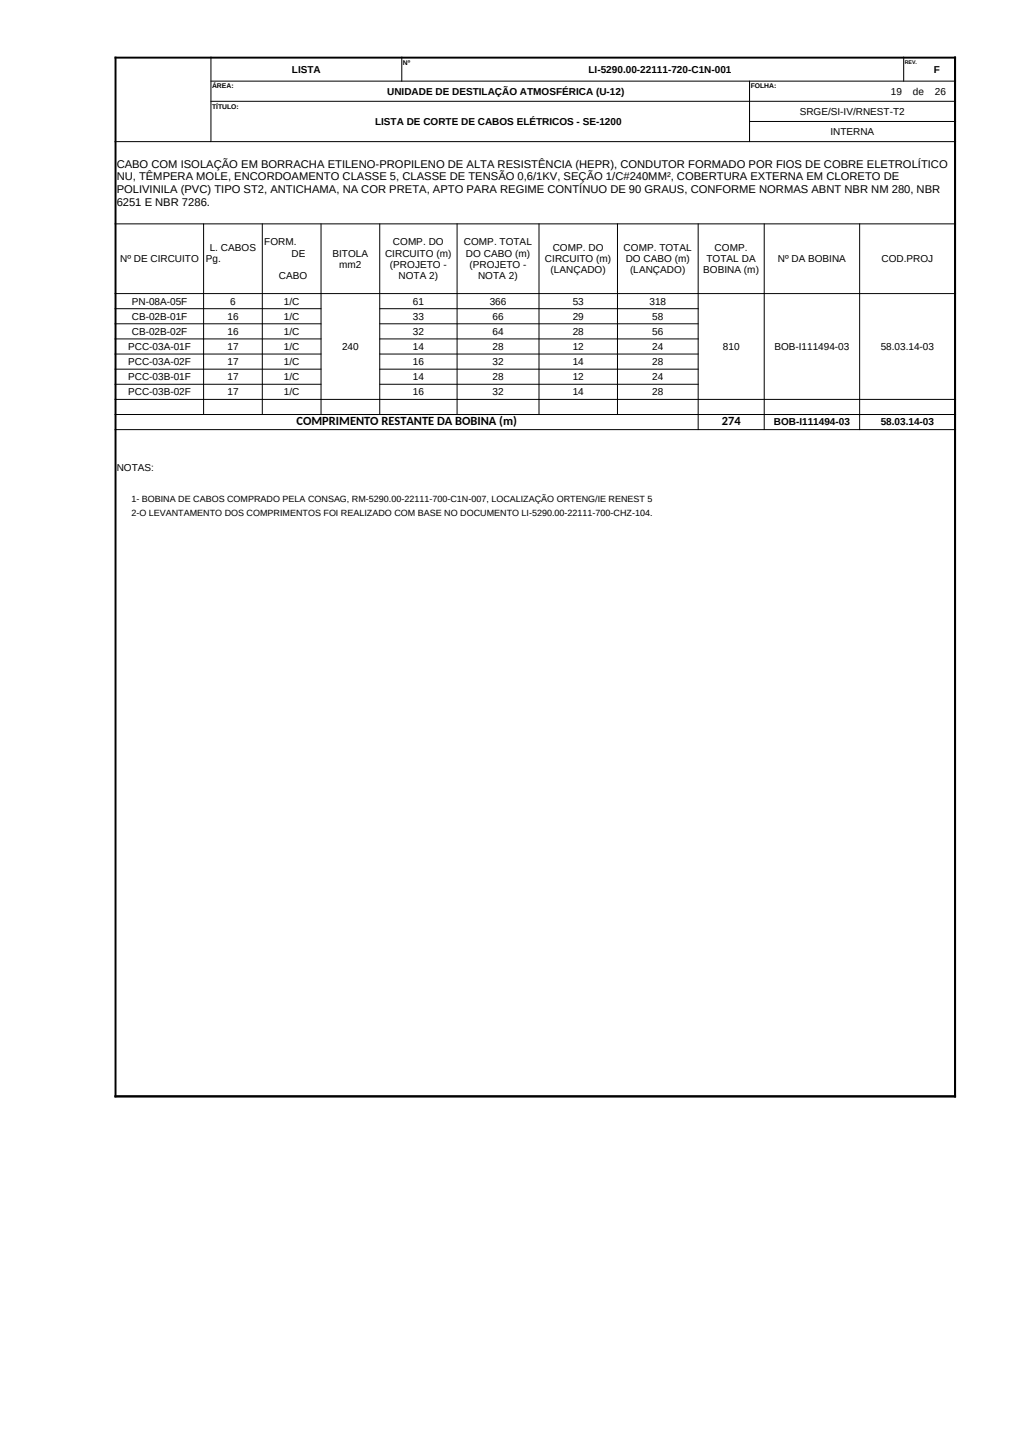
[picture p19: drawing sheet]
<svg xmlns="http://www.w3.org/2000/svg" width="210mm" height="297mm" viewBox="0 0 210 297" stroke-linecap="round" stroke-linejoin="round" font-family="sans-serif">
<defs><g id="words">
<g font-size="2.6">
<text x="61.6" y="88.4">COMPRIMENTO RESTANTE DA BOBINA (m)</text>
<text x="150" y="88.4">274</text>
</g>
<g font-size="2.3">
<text x="24.2" y="34.9">CABO COM ISOLAÇÃO EM BORRACHA ETILENO-PROPILENO DE ALTA RESISTÊNCIA (HEPR), CONDUTOR FORMADO POR FIOS DE COBRE ELETROLÍTICO</text>
<text x="24.2" y="37.5">NU, TÊMPERA MOLE, ENCORDOAMENTO CLASSE 5, CLASSE DE TENSÃO 0,6/1KV, SEÇÃO 1/C#240MM², COBERTURA EXTERNA EM CLORETO DE</text>
<text x="24.2" y="40.1">POLIVINILA (PVC) TIPO ST2, ANTICHAMA, NA COR PRETA, APTO PARA REGIME CONTÍNUO DE 90 GRAUS, CONFORME NORMAS ABNT NBR NM 280, NBR</text>
<text x="24.2" y="42.7">6251 E NBR 7286.</text>
</g>
<g font-size="2.1">
<text x="60.6" y="15.1">LISTA</text>
<text x="122.3" y="15.1">LI-5290.00-22111-720-C1N-001</text>
<text x="193.9" y="15.1">F</text>
<text x="80.4" y="19.7">UNIDADE DE DESTILAÇÃO ATMOSFÉRICA (U-12)</text>
<text x="166.1" y="23.9">SRGE/SI-IV/RNEST-T2</text>
<text x="185.1" y="19.7">19</text>
<text x="189.6" y="19.7">de</text>
<text x="194.2" y="19.7">26</text>
<text x="77.9" y="26">LISTA DE CORTE DE CABOS ELÉTRICOS - SE-1200</text>
<text x="172.5" y="28.1">INTERNA</text>
<text x="43.6" y="52.2">L. CABOS</text>
<text x="54.9" y="51">FORM.</text>
<text x="60.6" y="53.3">DE</text>
<text x="69.1" y="53.3">BITOLA</text>
<text x="80" y="53.3">CIRCUITO (m)</text>
<text x="81.6" y="51">COMP. DO</text>
<text x="96.4" y="51">COMP. TOTAL</text>
<text x="96.8" y="53.3">DO CABO (m)</text>
<text x="114.8" y="52.2">COMP. DO</text>
<text x="129.5" y="52.2">COMP. TOTAL</text>
<text x="148.5" y="52.2">COMP.</text>
<text x="25" y="54.5">Nº DE CIRCUITO</text>
<text x="42.7" y="54.5">Pg.</text>
<text x="57.9" y="58">CABO</text>
<text x="70.5" y="55.7">mm2</text>
<text x="81" y="55.7">(PROJETO -</text>
<text x="82.8" y="58">NOTA 2)</text>
<text x="97.5" y="55.7">(PROJETO -</text>
<text x="99.3" y="58">NOTA 2)</text>
<text x="113.2" y="54.5">CIRCUITO (m)</text>
<text x="114.4" y="56.8">(LANÇADO)</text>
<text x="130" y="54.5">DO CABO (m)</text>
<text x="130.9" y="56.8">(LANÇADO)</text>
<text x="146.1" y="56.8">BOBINA (m)</text>
<text x="146.8" y="54.5">TOTAL DA</text>
<text x="161.6" y="54.5">Nº DA BOBINA</text>
<text x="183.1" y="54.5">COD.PROJ</text>
<text x="27.4" y="63.3">PN-08A-05F</text>
<text x="47.8" y="63.3">6</text>
<text x="59" y="63.3">1/C</text>
<text x="85.8" y="63.3">61</text>
<text x="101.7" y="63.3">366</text>
<text x="119" y="63.3">53</text>
<text x="134.9" y="63.3">318</text>
<text x="27.4" y="66.4">CB-02B-01F</text>
<text x="27.4" y="69.6">CB-02B-02F</text>
<text x="47.2" y="66.4">16</text>
<text x="47.2" y="69.6">16</text>
<text x="59" y="66.4">1/C</text>
<text x="59" y="69.6">1/C</text>
<text x="85.8" y="66.4">33</text>
<text x="85.8" y="69.6">32</text>
<text x="102.3" y="66.4">66</text>
<text x="102.3" y="69.6">64</text>
<text x="119" y="66.4">29</text>
<text x="119" y="69.6">28</text>
<text x="135.5" y="66.4">58</text>
<text x="135.5" y="69.6">56</text>
<text x="26.6" y="72.7">PCC-03A-01F</text>
<text x="26.6" y="75.9">PCC-03A-02F</text>
<text x="47.2" y="72.7">17</text>
<text x="47.2" y="75.9">17</text>
<text x="59" y="72.7">1/C</text>
<text x="59" y="75.9">1/C</text>
<text x="71.1" y="72.7">240</text>
<text x="85.8" y="72.7">14</text>
<text x="85.8" y="75.9">16</text>
<text x="102.3" y="72.7">28</text>
<text x="102.3" y="75.9">32</text>
<text x="119" y="72.7">12</text>
<text x="119" y="75.9">14</text>
<text x="135.5" y="72.7">24</text>
<text x="135.5" y="75.9">28</text>
<text x="150.2" y="72.7">810</text>
<text x="160.9" y="72.7">BOB-I111494-03</text>
<text x="182.9" y="72.7">58.03.14-03</text>
<text x="26.6" y="79">PCC-03B-01F</text>
<text x="26.6" y="82.2">PCC-03B-02F</text>
<text x="47.2" y="79">17</text>
<text x="47.2" y="82.2">17</text>
<text x="59" y="79">1/C</text>
<text x="59" y="82.2">1/C</text>
<text x="85.8" y="79">14</text>
<text x="85.8" y="82.2">16</text>
<text x="102.3" y="79">28</text>
<text x="102.3" y="82.2">32</text>
<text x="119" y="79">12</text>
<text x="119" y="82.2">14</text>
<text x="135.5" y="79">24</text>
<text x="135.5" y="82.2">28</text>
<text x="160.7" y="88.4">BOB-I111494-03</text>
<text x="182.9" y="88.4">58.03.14-03</text>
<text x="24.2" y="97.9">NOTAS:</text>
</g>
<g font-size="1.9">
<text x="27.3" y="104.4">1- BOBINA DE CABOS COMPRADO PELA CONSAG, RM-5290.00-22111-700-C1N-007, LOCALIZAÇÃO ORTENG/IE RENEST 5</text>
<text x="27.3" y="107.2">2-O LEVANTAMENTO DOS COMPRIMENTOS FOI REALIZADO COM BASE NO DOCUMENTO LI-5290.00-22111-700-CHZ-104.</text>
</g>
<g font-size="1.4">
<text x="83.7" y="13.5">Nº</text>
<text x="44.1" y="18.4">ÁREA:</text>
<text x="44.1" y="22.6">TÍTULO:</text>
<text x="155.9" y="18.4">FOLHA:</text>
</g>
<text font-size="1.1" x="188" y="13.2">REV.</text>
</g></defs>
<path d="M23.8 12h174.8M24 11.8v216.3M198.4 11.8v216.3M23.8 227.9h174.8" fill="none" stroke="#000" stroke-width=".41"/>
<g fill="none" stroke="#000" stroke-width=".21">
<path d="M43.7 16.9h154.9M43.8 11.8v17.7M83.5 11.8v5.1M155.7 16.8v12.7M187.7 11.8v5.1M23.8 29.4h174.8M43.7 21.1h154.9M155.6 25.2h43M23.8 46.5h174.8M42.3 46.4v39.8M54.5 46.4v39.8M66.7 46.4v39.8"/>
<path d="M78.9 46.4v39.8M94.9 46.4v39.8M112 46.4v39.8M128.3 46.4v39.8M145 46.4v43M158.7 46.4v43M178.6 46.4v43M23.8 61h174.8M23.8 64.2h43M23.8 67.3h43M23.8 70.4h43M23.8 73.6h43"/>
<path d="M23.8 76.7h43M23.8 79.9h43M78.8 64.2h66.3M78.8 67.3h66.3M78.8 70.4h66.3M78.8 73.6h66.3M78.8 76.7h66.3M78.8 79.9h66.3M23.8 83h174.8M23.8 86.2h174.8M23.8 89.3h174.8"/>
</g>
<use href="#words"/>
</svg>
